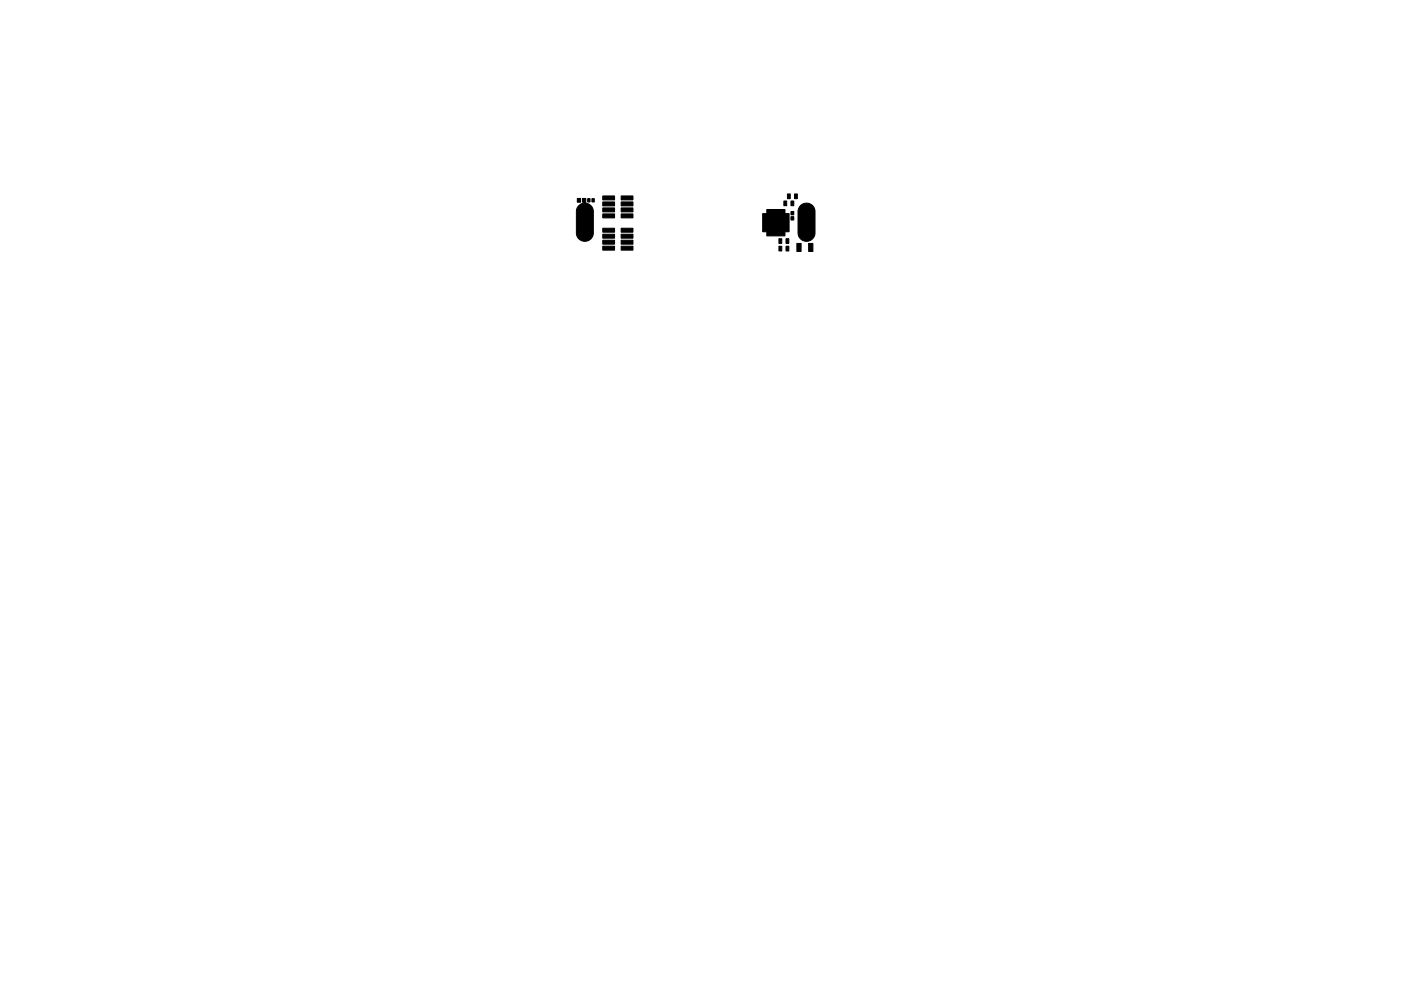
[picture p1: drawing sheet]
<svg xmlns="http://www.w3.org/2000/svg" width="297mm" height="210mm" viewBox="0 0 297 210" stroke-linecap="round" stroke-linejoin="round" font-family="sans-serif">
<g fill="#000" stroke="#000" stroke-width=".21">
<path d="M122.4 42.1h.7v.8h-.7zM123.5 42.1h.7v.9a2.31 2.31 0 0 1 1.6 1.8v4.7a1.8 1.8 0 0 1-1.8 1.7 1.8 1.8 0 0 1-1.8-1.7v-4.7a2.28 2.28 0 0 1 1.5-1.7l-.2-.2zM124.6 42.1h.5v.7h-.5zM125.5 42.1h.5v.7h-.5zM127.8 52.2h2.5v.9h-2.5zM127.8 51h2.5v.8h-2.5zM127.8 49.7h2.5v.8h-2.5zM127.8 48.4h2.5v.9h-2.5zM127.8 45.4h2.5v.8h-2.5zM127.8 44.1h2.5v.9h-2.5zM127.8 42.8h2.5v.9h-2.5zM127.8 41.6h2.5v.8h-2.5z"/>
<path d="M131.7 52.2h2.5v.9h-2.5zM131.7 51h2.5v.8h-2.5zM131.7 49.7h2.5v.8h-2.5zM131.7 48.4h2.5v.9h-2.5zM131.7 45.4h2.5v.8h-2.5zM131.7 44.1h2.5v.9h-2.5zM131.7 42.8h2.5v.9h-2.5zM131.7 41.6h2.5v.8h-2.5zM165.1 52.2h.7v1h-.7zM165.1 50.6h.7v1h-.7zM161.7 45.3h.8l.1-.9h3.8l.1 .9h.8v3.9h-.8l-.1 .8h-3.8l-.1-.8h-.8zM166.2 42.6h.6v1h-.6z"/>
<path d="M166.6 52.2h.7v1h-.7zM166.6 50.6h.7v1h-.7zM166.9 41.1h.7v1h-.7zM167.7 46h.6v.7h-.6zM167.7 44.9h.6v.7h-.6zM167.7 42.6h.6v1h-.6zM168.4 41.1h.7v1h-.7zM168.9 51.6h1v1.7h-1zM169.7 43.6a1.81 1.81 0 0 1 1.9-.4 1.81 1.81 0 0 1 1.2 1.6v4.7a1.8 1.8 0 0 1-1.8 1.7 1.8 1.8 0 0 1-1.8-1.7v-4.7l.1-.6zM171.4 51.6h1v1.7h-1z"/>
</g>
</svg>
